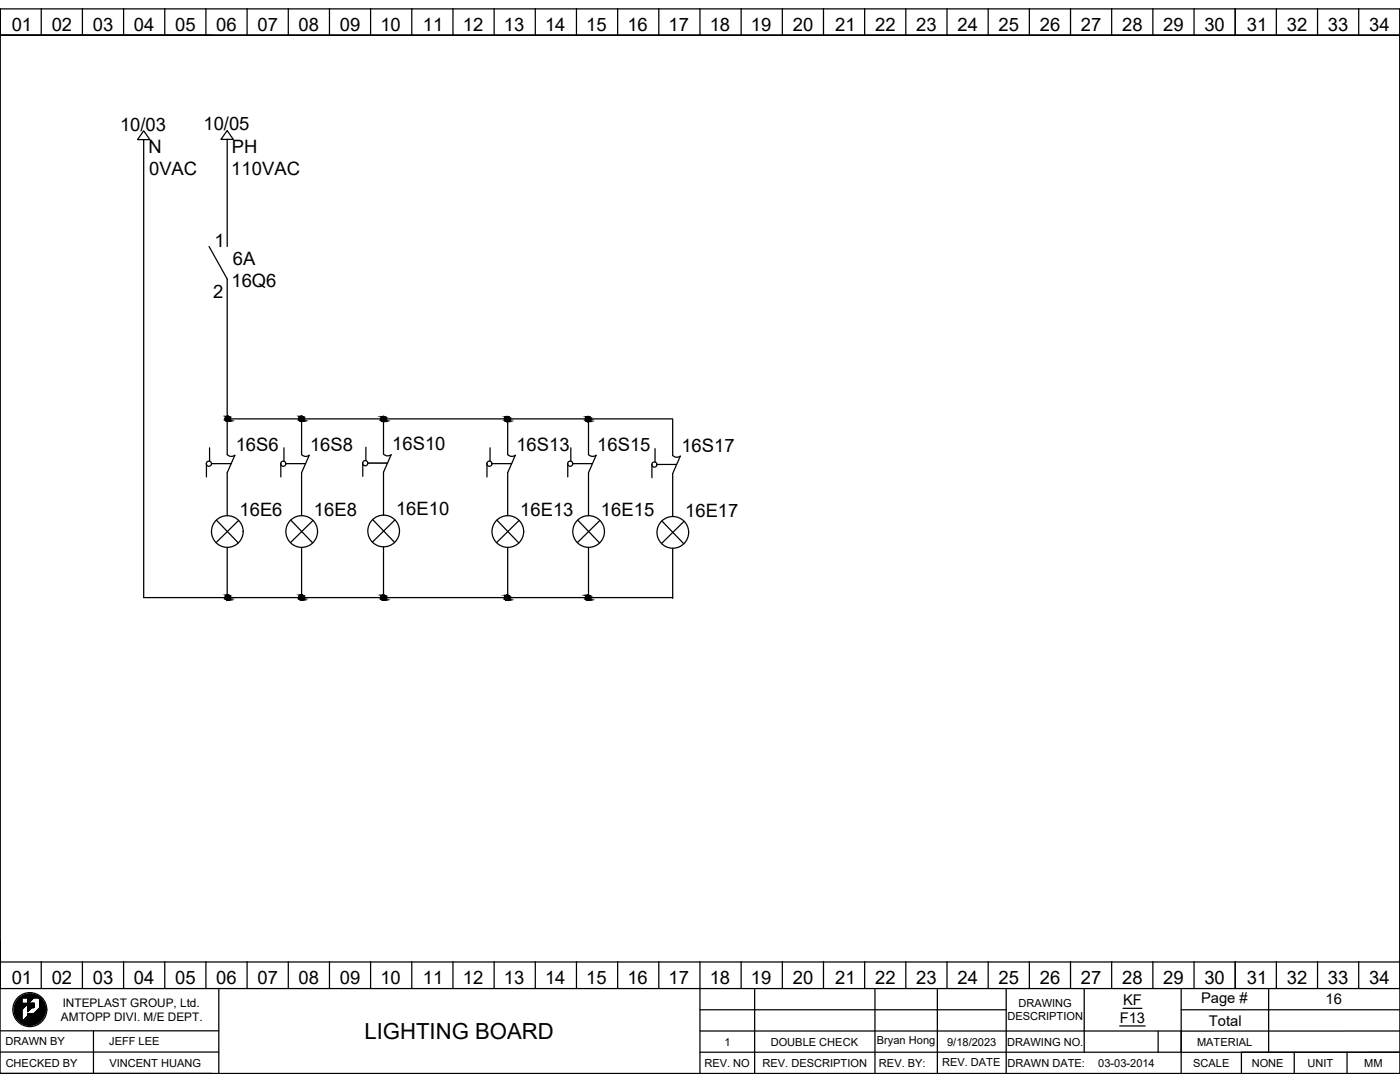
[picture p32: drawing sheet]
<svg xmlns="http://www.w3.org/2000/svg" width="279mm" height="216mm" viewBox="0 0 279 216" stroke-linecap="round" stroke-linejoin="round" font-family="sans-serif">
<defs><g id="words">
<text font-size="4.4" x="72.7" y="207.3">LIGHTING BOARD</text>
<g font-size="3.7">
<text x="2.3" y="6.2">01</text>
<text x="10.3" y="6.2">02</text>
<text x="18.5" y="6.2">03</text>
<text x="26.7" y="6.2">04</text>
<text x="34.9" y="6.2">05</text>
<text x="43.2" y="6.2">06</text>
<text x="51.4" y="6.2">07</text>
<text x="59.6" y="6.2">08</text>
<text x="67.8" y="6.2">09</text>
<text x="75.9" y="6.2">10</text>
<text x="84.4" y="6.2">11</text>
<text x="92.4" y="6.2">12</text>
<text x="100.6" y="6.2">13</text>
<text x="108.8" y="6.2">14</text>
<text x="117" y="6.2">15</text>
<text x="125.2" y="6.2">16</text>
<text x="133.4" y="6.2">17</text>
<text x="141.6" y="6.2">18</text>
<text x="149.9" y="6.2">19</text>
<text x="158.2" y="6.2">20</text>
<text x="166.7" y="6.2">21</text>
<text x="174.7" y="6.2">22</text>
<text x="182.9" y="6.2">23</text>
<text x="191.1" y="6.2">24</text>
<text x="199.3" y="6.2">25</text>
<text x="207.5" y="6.2">26</text>
<text x="215.7" y="6.2">27</text>
<text x="223.9" y="6.2">28</text>
<text x="232.2" y="6.2">29</text>
<text x="240.4" y="6.2">30</text>
<text x="248.8" y="6.2">31</text>
<text x="256.8" y="6.2">32</text>
<text x="265" y="6.2">33</text>
<text x="273.2" y="6.2">34</text>
<text x="24" y="26.1">10/03</text>
<text x="40.6" y="26">10/05</text>
<text x="29.6" y="30.5">N</text>
<text x="29.8" y="34.9">0VAC</text>
<text x="46.2" y="34.9">110VAC</text>
<text x="46.3" y="30.4">PH</text>
<text x="42.8" y="49.3">1</text>
<text x="46.5" y="52.8">6A</text>
<text x="42.5" y="59.5">2</text>
<text x="46.2" y="57.3">16Q6</text>
<text x="47" y="90">16S6</text>
<text x="61.9" y="90">16S8</text>
<text x="78.3" y="89.9">16S10</text>
<text x="103.1" y="90">16S13</text>
<text x="119.2" y="90">16S15</text>
<text x="136" y="90.1">16S17</text>
<text x="47.8" y="103">16E6</text>
<text x="62.6" y="103">16E8</text>
<text x="79" y="102.9">16E10</text>
<text x="103.8" y="103">16E13</text>
<text x="119.9" y="103">16E15</text>
<text x="136.7" y="103.1">16E17</text>
<text x="2.3" y="196.4">01</text>
<text x="10.3" y="196.4">02</text>
<text x="18.5" y="196.4">03</text>
<text x="26.7" y="196.4">04</text>
<text x="34.9" y="196.4">05</text>
<text x="43.2" y="196.4">06</text>
<text x="51.4" y="196.4">07</text>
<text x="59.6" y="196.4">08</text>
<text x="67.8" y="196.4">09</text>
<text x="75.9" y="196.4">10</text>
<text x="84.4" y="196.4">11</text>
<text x="92.4" y="196.4">12</text>
<text x="100.6" y="196.4">13</text>
<text x="108.8" y="196.4">14</text>
<text x="117" y="196.4">15</text>
<text x="125.2" y="196.4">16</text>
<text x="133.4" y="196.4">17</text>
<text x="141.6" y="196.4">18</text>
<text x="149.9" y="196.4">19</text>
<text x="158.2" y="196.4">20</text>
<text x="166.7" y="196.4">21</text>
<text x="174.7" y="196.4">22</text>
<text x="182.9" y="196.4">23</text>
<text x="191.1" y="196.4">24</text>
<text x="199.3" y="196.4">25</text>
<text x="207.5" y="196.4">26</text>
<text x="215.7" y="196.4">27</text>
<text x="223.9" y="196.4">28</text>
<text x="232.2" y="196.4">29</text>
<text x="240.4" y="196.4">30</text>
<text x="248.8" y="196.4">31</text>
<text x="256.8" y="196.4">32</text>
<text x="265" y="196.4">33</text>
<text x="273.2" y="196.4">34</text>
</g>
<g font-size="2.9">
<text x="224.1" y="200.6">KF</text>
<text x="239.7" y="200.1">Page #</text>
<text x="264.6" y="200.4">16</text>
<text x="223.5" y="204.1">F13</text>
<text x="241.3" y="204.7">Total</text>
</g>
<g font-size="2.4">
<text x="12.2" y="203.7">AMTOPP DIVI. M/E DEPT.</text>
<text x="12.5" y="200.9">INTEPLAST GROUP, Ltd.</text>
</g>
<g font-size="2.2">
<text x="201.1" y="203.6">DESCRIPTION</text>
<text x="203.2" y="201">DRAWING</text>
<text x="1.1" y="208.6">DRAWN BY</text>
<text x="21.8" y="208.6">JEFF LEE</text>
<text x="144.6" y="208.6">1</text>
<text x="153.8" y="208.6">DOUBLE CHECK</text>
<text x="175" y="208.4">Bryan Hong</text>
<text x="189" y="208.6">9/18/2023</text>
<text x="201" y="208.6">DRAWING NO.</text>
<text x="238.9" y="208.6">MATERIAL</text>
<text x="1.1" y="212.9">CHECKED BY</text>
<text x="21.8" y="212.8">VINCENT HUANG</text>
<text x="140.6" y="212.9">REV. NO</text>
<text x="152.2" y="212.9">REV. DESCRIPTION</text>
<text x="175.4" y="212.9">REV. BY:</text>
<text x="188" y="212.6">REV. DATE</text>
<text x="201.1" y="212.9">DRAWN DATE:</text>
<text x="219.2" y="212.9">03-03-2014</text>
<text x="238.1" y="212.9">SCALE</text>
<text x="249.8" y="212.9">NONE</text>
<text x="260.9" y="212.9">UNIT</text>
<text x="272.3" y="212.9">MM</text>
</g>
</g></defs>
<g fill="none" stroke="#000" stroke-width=".25">
<path d="M0 1.8h279.4v212.4h-279.4zM0 7v-5.2v5.2M0 7v185v-4.3M8.2 1.7v5.3M16.4 1.7v5.3M24.7 1.7v5.3M32.9 1.7v5.3M41.1 1.7v5.3M42.4 7h-42.4h279.4M49.3 1.7v5.3M57.5 1.7v5.3M65.7 1.7v5.3"/>
<path d="M74 1.7v5.3M82.2 1.7v5.3M90.4 1.7v5.3M98.6 1.7v5.3M106.8 1.7v5.3M115 1.7v5.3M123.3 1.7v5.3M131.5 1.7v5.3M139.7 1.7v5.3M147.9 1.7v5.3M156.1 1.7v5.3M164.3 1.7v5.3"/>
<path d="M172.6 1.7v5.3M180.8 1.7v5.3M189 1.7v5.3M197.2 1.7v5.3M205.4 1.7v5.3M213.6 1.7v5.3M221.9 1.7v5.3M230.1 1.7v5.3M238.3 1.7v5.3M246.5 1.7v5.3M254.7 1.7v5.3M262.9 1.7v5.3"/>
<path d="M271.2 1.7v5.3M279.4 1.8v195.5h-279.4v-5.3h279.4M28.7 26.1l1.2 1.8h-2.5zM28.7 27.9v91.3h105.5M45.3 26.1l1.3 1.7h-2.5zM45.3 27.8v21.4M41.7 49.2l3.6 6.5v35a1.13 1.13 0 0 0 1.6 .1l-1.6 3.5v8.6M41.2 92.5v2.7M41.8 89.4v2.6M42.2 92.5h.1M42.4 92.5h.1M42.5 92.5h.1"/>
<path d="M42.7 92.5h.1M42.9 92.5h.1M43 92.5h.1M43.2 92.5h.1M43.3 92.5h.1M43.5 92.5h.1M43.6 92.5h.2M43.8 92.5h.1M44 92.5h.1M44.1 92.5h.1M44.3 92.5h.2M44.6 92.5h.1"/>
<path d="M44.8 92.5h.1M44.9 92.5h.1M45.1 92.5h.1M45.2 92.5h.1M45.4 92.5h.1M45.5 83.6h88.7M45.5 92.5h.2M45.7 92.5h.1M45.9 92.5h.1M46 92.5h.1M56 92.5v2.7M56.7 89.4v2.6"/>
<path d="M57.1 92.5h.1M57.2 92.5h.1M57.4 92.5h.1M57.5 92.5h.1M57.7 92.5h.1M57.9 92.5h.1M58 92.5h.1M58.2 92.5h.1M58.3 92.5h.1M58.5 92.5h.1M58.6 92.5h.2M58.8 92.5h.1"/>
<path d="M59 92.5h.1M59.1 92.5h.1M59.3 92.5h.1M59.4 92.5h.1M59.6 92.5h.1M59.8 92.5h.1M59.9 92.5h.1M60.1 92.5h.1M60.2 83.6v7.1a1.13 1.13 0 0 0 1.5 .1l-1.5 3.5v8.6M60.2 92.5h.1M60.4 92.5h.1M60.5 92.5h.1"/>
<path d="M60.7 92.5h.1M60.9 92.5h.1M72.4 92.4v2.7M73 89.2v2.7M73.4 92.4h.1M73.6 92.4h.1M73.7 92.4h.1M73.9 92.4h.1M74.1 92.4h.1M74.2 92.4h.1M74.4 92.4h.1M74.5 92.4h.1"/>
<path d="M74.7 92.4h.1M74.8 92.4h.1M75 92.4h.1M75.2 92.4h.1M75.3 92.4h.1M75.5 92.4h.1M75.6 92.4h.1M75.8 92.4h.1M76 92.4h.1M76.1 92.4h.1M76.3 92.4h.1M76.4 92.4h.1"/>
<path d="M76.5 83.4v7.2a1.13 1.13 0 0 0 1.6 .1l-1.6 3.5v8.6M76.6 92.4h.1M76.7 92.4h.1M76.9 92.4h.1M77.1 92.4h.1M77.2 92.4h.1M97.2 92.5v2.7M97.8 89.4v2.6M98.2 92.5h.1M98.4 92.5h.1M98.5 92.5h.1M98.7 92.5h.1"/>
<path d="M98.8 92.5h.1M99 92.5h.1M99.1 92.5h.2M99.3 92.5h.1M99.5 92.5h.1M99.6 92.5h.1M99.8 92.5h.1M99.9 92.5h.1M100.1 92.5h.1M100.3 92.5h.1M100.4 92.5h.1M100.6 92.5h.1"/>
<path d="M100.7 92.5h.1M100.9 92.5h.1M101 92.5h.2M101.2 92.5h.1M101.3 83.6v7.1a1.13 1.13 0 0 0 1.5 .1l-1.5 3.5v8.6M101.4 92.5h.1M101.5 92.5h.1M101.7 92.5h.1M101.8 92.5h.1M102 92.5h.1M113.3 92.5v2.7M113.9 89.4v2.6"/>
<path d="M114.3 92.5h.1M114.5 92.5h.1M114.6 92.5h.1M114.8 92.5h.1M115 92.5h.1M115.1 92.5h.1M115.3 92.5h.1M115.4 92.5h.1M115.6 92.5h.1M115.7 92.5h.2M115.9 92.5h.1M116.1 92.5h.1"/>
<path d="M116.2 92.5h.1M116.4 92.5h.1M116.5 92.5h.1M116.7 92.5h.1M116.9 92.5h.1M117 92.5h.1M117.2 92.5h.1M117.3 92.5h.1M117.4 83.6v7.1a1.13 1.13 0 0 0 1.6 .1l-1.6 3.5v8.6M117.5 92.5h.3M117.8 92.5h.1M118 92.5h.1"/>
<path d="M118.1 92.5h.1M130.1 92.6v2.7M130.7 89.5v2.7M131.1 92.7h.1M131.3 92.7h.1M131.4 92.7h.2M131.6 92.7h.1M131.8 92.7h.1M131.9 92.7h.1M132.1 92.7h.1M132.2 92.7h.1M132.4 92.7h.1"/>
<path d="M132.6 92.7h.1M132.7 92.7h.1M132.9 92.7h.1M133 92.7h.1M133.2 92.7h.1M133.3 92.7h.1M133.5 92.7h.1M133.7 92.7h.1M133.8 92.7h.1M134 92.7h.1M134.1 92.7h.1M134.2 83.7v7.2a1.13 1.13 0 0 0 1.6 .1l-1.6 3.5v8.6"/>
<path d="M134.3 92.7h.1M134.5 92.7h.1M134.6 92.7h.1M134.8 92.7h.1M134.9 92.7h.1M43.2 103.8l4.4 4.5M45.3 109.2v10M47.6 103.8l-4.5 4.5M58 103.8l4.4 4.5M60.2 109.2v10M62.5 103.8l-4.5 4.5M74.4 103.7l4.4 4.5"/>
<path d="M76.5 109.1v10M78.8 103.7l-4.5 4.5M99.2 103.8l4.3 4.5M101.3 109.2v10M103.6 103.8l-4.5 4.5M115.3 103.8l4.4 4.5M117.4 109.2v10M119.7 103.8l-4.5 4.5M132.1 103.9l4.4 4.6M134.2 109.4v10M136.5 104l-4.5 4.4M4 199.1l-.4 .4"/>
<path d="M4.2 198.9l-.8 .8M4.3 198.9h1.2v1.3h-1.2zM4.4 199.2l-1.4 1.4M4.4 199.2l-1.5 1.5M4.4 199.3l-1.5 1.5M4.4 199.4l-1.5 1.6M4.4 199.5l-1.5 1.6M4.4 199.6l-1.5 1.5M4.4 199.7l-1.6 1.5M4.4 199.7l-1.6 1.6M4.4 199.8l-1.6 1.6M4.4 199.9l-1.6 1.5"/>
<path d="M4.4 199.9l-1.6 1.6M4.4 198.7l-1.2 1.2M4.6 198.7l-1.4 1.4M4.7 198.6l-1.6 1.6M4.8 198.6l-1.7 1.7M4.9 198.5l-1.9 1.9M5 198.5l-2 2M5.1 198.5l-.6 .6M5.2 198.4l-.7 .7M5.3 198.4l-.7 .7M5.4 198.4l-.7 .7M5.5 198.4l-.8 .7"/>
<path d="M5.6 198.4l-.8 .7M5.6 198.4l-.7 .7M5.7 198.4l-.8 .7M5.8 198.3l-.8 .8M5.8 198.3l-.7 .8M5.9 198.3l-.8 .8M6 198.3l-.8 .8M6.1 198.3l-.8 .8M6.2 198.4l-.8 .7M6.2 198.4l-.7 .7M6.3 198.4l-.7 .7M6.4 198.4l-.8 .8"/>
<path d="M6.5 198.4l-.9 .9M6.6 198.4l-1 1M6.6 198.4l-1 1.1M6.7 198.4l-1.1 1.1M6.7 198.4l-1.1 1.2M6.8 198.5l-1.2 1.2M6.8 198.9h.8l.4 .2 .1 1.9-1.3 1.3h-1.3v.4l-1.2 1.3v-2.5zM6.9 198.5l-1.3 1.3M6.9 198.5l-1.3 1.4M7 198.5l-1.4 1.4M7 198.5l-1.4 1.5M7.1 198.6l-1.5 1.5"/>
<path d="M7.2 198.6l-1.7 1.7M7.2 198.6l-4.1 4.1M7.3 198.6l-.5 .5M7.3 198.7l-.4 .4M7.4 198.7l-.5 .4M7.4 198.7l-.4 .4M7.5 198.7l-.4 .4M7.5 198.8l-.4 .3M7.5 198.8l-.3 .3M7.6 198.8l-.3 .3M7.7 198.9l-.3 .2M7.7 198.9l-.2 .2"/>
<path d="M7.8 198.9l-.3 .2M7.8 198.9l-.2 .2M7.8 199l-.1 .2M7.9 199.4l.2-.2-.2 .2M7.9 199l-.2 .2M7.9 199.1l-.1 .1M8 199.1l-.2 .2M8.1 199.2l-.2 .3M8.2 199.3l-.3 .2M8.2 199.3l-.3 .3M8.2 199.3l-.3 .4M8.2 191.9v5.3"/>
<path d="M8.3 199.4l-.4 .3M8.3 199.4l-.4 .4M8.3 199.4l-.4 .5M8.4 199.5l-.5 .4M8.4 199.5l-.5 .5M8.4 199.6l-.5 .5M8.5 199.6l-.6 .5M8.5 199.6l-.6 .6M8.5 199.7l-.6 .6M8.5 199.7l-.6 .7M8.6 199.8l-.7 .6M8.6 199.8l-.7 .7"/>
<path d="M8.6 199.8l-.7 .8M8.6 199.9l-.7 .7M8.7 199.9l-.8 .8M8.7 200l-.8 .8M16.4 191.9v5.3M24.7 191.9v5.3M32.9 191.9v5.3M41.1 191.9v5.3M43.7 197.2v17M49.3 191.9v5.3M57.5 191.9v5.3M65.7 191.9v5.3"/>
<path d="M74 191.9v5.3M82.2 191.9v5.3M90.4 191.9v5.3M98.6 191.9v5.3M106.8 191.9v5.3M115 191.9v5.3M123.3 191.9v5.3M131.5 191.9v5.3M139.7 191.9v22.3M147.9 191.9v5.3M150.6 197.3v16.9M156.1 191.9v5.3"/>
<path d="M164.3 191.9v5.3M172.6 191.9v5.3M174.6 197.3v16.9M180.8 191.9v5.3M187.1 197.3v16.9M189 191.9v5.3M197.2 191.9v5.3M200.8 197.3v16.9M205.4 191.9v5.3M213.6 191.9v5.3M216.4 197.3v8.4h19.3M221.9 191.9v5.3"/>
<path d="M230.1 191.9v5.3M235.7 197.3v16.9M238.3 191.9v5.3M246.5 191.9v5.3M253.2 197.3v12.7M254.7 191.9v5.3M262.9 191.9v5.3M271.2 191.9v5.3M0 209.9h43.7M0 205.7h43.7M0 214.2h42.4M4.4 203l-.6 .7"/>
<path d="M4.4 201.5l-1.3 1.3M4.4 201.6l-1.2 1.2M4.4 201.7l-1.2 1.2M4.4 201.8l-1.2 1.2M4.4 202.3l-1 1M4.4 202.3l-1 1 1-.9M4.4 202.5l-.9 .9M4.4 202.6l-.8 .9M4.4 202.7l-.8 .8M4.4 202.8l-.8 .7M4.4 202.8l-.7 .8M4.4 202.9l-.7 .7"/>
<path d="M4.4 203l-.7 .6M4.4 203.1l-.6 .6M4.4 203.2l-.6 .5 .6-.5M4.4 203.4l-.5 .4M4.4 203.4l-.4 .5M4.4 200l-1.6 1.6M4.4 200.1l-1.6 1.5M4.4 200.1l-1.6 1.6M4.4 200.2l-1.5 1.6M4.4 200.3l-1.5 1.5M4.4 201.9l-1.2 1.1M4.4 201.9l-1.1 1.2"/>
<path d="M4.4 202l-1.1 1.1M4.4 202.1l-1.1 1M4.4 202.1l-1 1.1M4.4 202.2l-1 1M4.4 202.6l-.9 .8M4.4 203.3l-.5 .5M4.4 203.5l-.4 .4M4.4 203.6l-.3 .3M4.4 203.7l-.3 .3M4.4 203.8l-.2 .2M4.5 200.3l-1.6 1.6M4.6 200.3l-1.7 1.7"/>
<path d="M4.7 200.3l-1.8 1.8M4.8 200.3l-1.9 1.9M4.9 200.3l-2 1.9M4.9 200.3l-2 2M5 200.3l-2 2M5.1 200.3l-2.1 2.1M5.2 200.3l-2.2 2.2M5.3 200.3l-2.3 2.2M5.3 200.3l-2.3 2.3M5.4 200.3l-2.3 2.3M5.5 200.3l-2.4 2.4M5.6 202.2v.1"/>
<path d="M5.6 200.3h.1M5.7 200.2l-.2 .1M5.7 202.2l-.1 .1M5.7 202.2l-.1 .2M5.7 200.2l-.2 .2M5.8 202.2l-.2 .3M5.8 200.2l-.3 .3M5.9 202.2l-.3 .4M5.9 200.2l-.4 .4M6 200.2l-.5 .4M6 202.2l-1.8 1.8M6 200.2l-.5 .5"/>
<path d="M6.1 202.2l-1.8 1.9M6.1 200.3l-.5 .5M6.1 200.2l-.6 .6 .5-.5M6.2 202.2l-1.9 1.9M6.2 200.2l-.7 .7M6.3 200.2l-.8 .7M6.3 202.2l-1.9 1.9M6.3 200.2l-.8 .8M6.4 202.2l-2 2M6.4 200.2l-.9 .9M6.4 202.2l-1.9 2 2-2M6.5 200.2l-1 1"/>
<path d="M6.6 200.2l-1.1 1M6.6 202.2l-2 2M6.6 202.2l-2 2.1M6.6 200.2l-1.1 1.1M6.7 202.2l-2 2.1M6.7 200.2l-1.2 1.2 1.2-1.1M6.7 201l-.1 .1M6.8 200.2l-1.3 1.3M6.8 200.2h-1.3v1.7l1.2-1.2M6.8 200.6l-.4 .4h.4M6.8 200.2v.8M6.8 200.3l-1.3 1.2"/>
<path d="M6.8 200.3l-1.3 1.3M6.8 200.4l-1.3 1.3M6.8 200.5l-1.3 1.3M6.8 200.6l-1.3 1.2M6.8 200.7l-.4 .4M6.8 200.8l-.3 .3M6.8 200.9l-.2 .2M6.8 200.9l-.1 .2M6.8 201h.1M8.5 203.3l-.7 .7M8.6 203.1l-1 1M8.7 202.9l-1.3 1.3"/>
<path d="M8.7 200.1l-.8 .8M8.8 200.1l-.9 .9M8.8 202.8l-1.5 1.5M8.8 200.2l-.9 .8M8.8 200.2l-4.1 4.1M8.8 200.3l-4.1 4M8.8 202.7l-1.6 1.6M8.8 200.3l-4 4.1M8.9 200.4l-4.1 4M8.9 202.5l-1.9 1.9M8.9 200.4l-4 4M8.9 200.5l-4 3.9"/>
<path d="M8.9 202.4l-2 2M8.9 200.5l-3.9 3.9M8.9 200.6l-3.8 3.8M8.9 202.3l-2.1 2.1M9 200.6l-3.9 3.9M9 202.2l-2.3 2.3M9 200.7l-3.8 3.8M9 200.8l-3.7 3.7M9 202.1l-2.4 2.4M9 200.9l-3.6 3.6M9 202l-2.5 2.5M9 201l-3.6 3.5"/>
<path d="M9 201l-3.5 3.5M9 201.9l-2.6 2.6M9 201.1l-3.4 3.4M9 201.8l-2.7 2.8M9.1 201.1l-3.5 3.5M9.1 201.7l-2.9 2.9M9.1 201.2l-3.4 3.4M9.1 201.3l-3.3 3.3M9.1 201.6l-3 3M9.1 201.4l-3.2 3.2M9.1 201.5l-3.1 3.1M18.7 205.7v8.5"/>
<path d="M139.7 210h96M139.7 201.5h61.1M139.7 205.7h76.7v4.3M223.5 204.7h5M224.1 201.2h3.8M231.1 205.7v4.3M235.7 201.5h43.7M258.3 210h-10.5v4.2M268.8 210h-10.5v4.2M279.4 205.7h-43.7v4.3h43.7h-10.6v4.2"/>
<circle cx="41.7" cy="92.5" r=".52"/>
<circle cx="45.5" cy="83.6" r=".53"/>
<circle cx="56.5" cy="92.5" r=".52"/>
<circle cx="60.2" cy="83.6" r=".53"/>
<circle cx="72.9" cy="92.4" r=".52"/>
<circle cx="76.5" cy="83.6" r=".53"/>
<circle cx="97.7" cy="92.5" r=".52"/>
<circle cx="101.2" cy="83.6" r=".53"/>
<circle cx="113.8" cy="92.5" r=".52"/>
<circle cx="117.4" cy="83.6" r=".53"/>
<circle cx="130.6" cy="92.7" r=".52"/>
<circle cx="45.4" cy="106.1" r="3.2"/>
<circle cx="45.5" cy="119.2" r=".53"/>
<circle cx="60.2" cy="119.2" r=".53"/>
<circle cx="60.2" cy="106.1" r="3.2"/>
<circle cx="76.5" cy="119.3" r=".53"/>
<circle cx="76.6" cy="106" r="3.2"/>
<circle cx="101.2" cy="119.3" r=".53"/>
<circle cx="101.3" cy="106.1" r="3.2"/>
<circle cx="117.4" cy="119.3" r=".53"/>
<circle cx="117.5" cy="106.1" r="3.2"/>
<circle cx="134.3" cy="106.2" r="3.2"/>
<circle cx="6" cy="201.5" r="3.4"/>
</g>
<g fill="#000" stroke="#000" stroke-width=".2">
<path d="M45.3 84.1h.2zM45.3 83.1h.2zM45.5 84.1h.2zM60 84.1h.2zM60 83.1h.2zM60.2 84.1h.2zM76.4 84.1h.1zM76.4 83.1h.1zM76.5 84.1h.2zM101 84.1h.2zM101 83.1h.2zM101.2 84.1h.2z"/>
<path d="M117.2 84.1h.2zM117.2 83.1h.2zM117.4 84.1h.2zM45.3 119.7l.2 .1zM45.3 118.7h.2zM45.5 119.7h.2zM60 119.7l.2 .1zM60 118.7h.2zM60.2 119.7h.2zM76.4 119.8h.1zM76.4 118.8h.1zM76.5 119.8h.2z"/>
<path d="M101 119.8h.2zM101 118.8h.2zM101.2 119.8h.2zM117.2 119.8h.2zM117.2 118.8h.2zM117.4 119.8h.2z"/>
<path d="M45.3 83.1h.2zM45.2 83.1h.3z"/>
<path d="M45.2 83.1l.3 .1zM45.1 83.2h.4z"/>
<path d="M45.1 83.2h.4zM45.1 83.2h.4z"/>
<path d="M45.1 83.2l.4 .1zM45.1 83.2l.4 .1z"/>
<path d="M45 83.3l.5 .1zM45 83.3l.5 .1z"/>
<path d="M45 83.4l.5 .1zM45 83.4l.5 .1z"/>
<path d="M44.9 83.5l.6 .1zM44.9 83.5l.6 .1z"/>
<path d="M44.9 83.6l.6 .1zM44.9 83.6l.6 .1z"/>
<path d="M44.9 83.7l.6 .1zM44.9 83.7l.6 .1z"/>
<path d="M45 83.8h.5zM45 83.8h.5z"/>
<path d="M45 83.8l.5 .1zM45 83.8l.5 .1z"/>
<path d="M45.1 83.9l.4 .1zM45.1 83.9l.4 .1z"/>
<path d="M45.1 84h.4zM45.1 84h.4z"/>
<path d="M45.2 84l.3 .1zM45.2 84l.3 .1z"/>
<path d="M45.5 84.1h.1zM45.5 84.1h.1z"/>
<path d="M45.5 83.1h.1zM45.5 83.1h.1z"/>
<path d="M45.5 83.1h.2zM45.5 83.1h.2z"/>
<path d="M45.5 83.1l.3 .1zM45.5 83.1l.3 .1z"/>
<path d="M45.5 84h.3zM45.5 84l.2 .1z"/>
<path d="M45.5 83.2h.4zM45.5 83.2h.4z"/>
<path d="M45.5 84h.3zM45.5 84h.3z"/>
<path d="M45.5 83.2l.4 .1zM45.5 83.2l.4 .1z"/>
<path d="M45.5 83.9h.4zM45.5 83.9l.3 .1z"/>
<path d="M45.5 83.3l.5 .1zM45.5 83.3l.5 .1z"/>
<path d="M45.5 83.8h.5zM45.5 83.8l.4 .1z"/>
<path d="M45.5 83.4l.5 .1zM45.5 83.4l.5 .1z"/>
<path d="M45.5 83.5l.5 .1zM45.5 83.5l.5 .1z"/>
<path d="M45.5 83.7l.5 .1v-.1zM45.5 83.7l.5 .1z"/>
<path d="M45.5 83.6l.5 .1zM45.5 83.6l.5 .1z"/>
<path d="M60 83.1h.2zM59.9 83.1h.3z"/>
<path d="M59.9 83.1l.3 .1zM59.8 83.2h.4z"/>
<path d="M59.8 83.2h.4zM59.8 83.2h.4z"/>
<path d="M59.8 83.2l.4 .1zM59.8 83.2l.4 .1z"/>
<path d="M59.7 83.3l.5 .1zM59.7 83.3l.5 .1z"/>
<path d="M59.7 83.4l.5 .1zM59.7 83.4l.5 .1z"/>
<path d="M59.7 83.5l.5 .1zM59.7 83.5l.5 .1z"/>
<path d="M59.6 83.6l.6 .1zM59.6 83.6l.6 .1z"/>
<path d="M59.7 83.7l.5 .1zM59.7 83.7l.5 .1z"/>
<path d="M59.7 83.8h.5zM59.7 83.8h.5z"/>
<path d="M59.7 83.8l.5 .1zM59.7 83.8l.5 .1z"/>
<path d="M59.8 83.9l.4 .1zM59.8 83.9l.4 .1z"/>
<path d="M59.8 84h.4zM59.8 84h.4z"/>
<path d="M59.9 84l.3 .1zM59.9 84l.3 .1z"/>
<path d="M60.2 84.1h.1zM60.2 84.1h.1z"/>
<path d="M60.2 83.1h.2zM60.2 83.1h.2z"/>
<path d="M60.2 83.1h.2zM60.2 83.1h.2z"/>
<path d="M60.2 83.1l.3 .1zM60.2 83.1l.3 .1z"/>
<path d="M60.2 84h.3zM60.2 84l.2 .1z"/>
<path d="M60.2 83.2h.4zM60.2 83.2h.4z"/>
<path d="M60.2 84h.3zM60.2 84h.3z"/>
<path d="M60.2 83.2l.4 .1zM60.2 83.2l.4 .1z"/>
<path d="M60.2 83.9h.4zM60.2 83.9l.3 .1z"/>
<path d="M60.2 83.3l.5 .1zM60.2 83.3l.5 .1z"/>
<path d="M60.2 83.8h.5zM60.2 83.8l.4 .1z"/>
<path d="M60.2 83.4l.5 .1zM60.2 83.4l.5 .1z"/>
<path d="M60.2 83.7l.5 .1v-.1zM60.2 83.7l.5 .1z"/>
<path d="M60.2 83.5l.5 .1zM60.2 83.5l.5 .1z"/>
<path d="M60.2 83.6l.5 .1v-.1zM60.2 83.6l.5 .1z"/>
<path d="M76.4 83.1l.1 .1zM76.3 83.2h.2z"/>
<path d="M76.3 83.2h.2zM76.2 83.2h.3z"/>
<path d="M76.2 83.2l.3 .1zM76.2 83.2l.3 .1z"/>
<path d="M76.1 83.3l.4 .1zM76.1 83.3l.4 .1z"/>
<path d="M76.1 83.4h.4zM76.1 83.4h.4z"/>
<path d="M76 83.4l.5 .1zM76 83.4l.5 .1z"/>
<path d="M76 83.5l.5 .1zM76 83.5l.5 .1z"/>
<path d="M76 83.6l.5 .1zM76 83.6l.5 .1z"/>
<path d="M76 83.7l.5 .1zM76 83.7l.5 .1z"/>
<path d="M76 83.8l.5 .1zM76 83.8l.5 .1z"/>
<path d="M76.1 83.9l.4 .1zM76.1 83.9l.4 .1z"/>
<path d="M76.1 84h.4zM76.1 84h.4z"/>
<path d="M76.2 84l.3 .1zM76.2 84l.3 .1z"/>
<path d="M76.3 84.1h.2zM76.3 84.1h.2z"/>
<path d="M76.5 84.1h.1zM76.5 84.1h.1z"/>
<path d="M76.5 83.1h.2zM76.5 83.1h.2z"/>
<path d="M76.5 83.1l.3 .1zM76.5 83.1l.3 .1z"/>
<path d="M76.5 83.2h.4zM76.5 83.2h.4z"/>
<path d="M76.5 84.1h.3zM76.5 84.1h.2z"/>
<path d="M76.5 83.2l.4 .1zM76.5 83.2l.4 .1z"/>
<path d="M76.5 84h.4zM76.5 84l.3 .1z"/>
<path d="M76.5 83.3l.5 .1zM76.5 83.3l.5 .1z"/>
<path d="M76.5 83.9h.5zM76.5 83.9l.4 .1z"/>
<path d="M76.5 83.4h.5zM76.5 83.4h.5z"/>
<path d="M76.5 83.8h.5zM76.5 83.8l.5 .1z"/>
<path d="M76.5 83.4l.6 .1zM76.5 83.4l.6 .1z"/>
<path d="M76.5 83.5l.6 .1zM76.5 83.5l.6 .1z"/>
<path d="M76.5 83.7l.5 .1 .1-.1zM76.5 83.7l.5 .1z"/>
<path d="M76.5 83.6l.6 .1v-.1zM76.5 83.6l.6 .1z"/>
<path d="M101 83.1l.2 .1zM101 83.2h.2z"/>
<path d="M101 83.2h.2zM100.9 83.2h.3z"/>
<path d="M100.9 83.2l.3 .1zM100.8 83.3h.4z"/>
<path d="M100.8 83.3l.4 .1zM100.8 83.3l.4 .1z"/>
<path d="M100.8 83.4h.4zM100.8 83.4h.4z"/>
<path d="M100.7 83.4l.5 .1zM100.7 83.4l.5 .1z"/>
<path d="M100.7 83.5l.5 .1zM100.7 83.5l.5 .1z"/>
<path d="M100.7 83.6l.5 .1zM100.7 83.6l.5 .1z"/>
<path d="M100.7 83.7l.5 .1zM100.7 83.7l.5 .1z"/>
<path d="M100.7 83.8l.5 .1zM100.7 83.8l.5 .1z"/>
<path d="M100.8 83.9l.4 .1zM100.8 83.9l.4 .1z"/>
<path d="M100.8 84h.4zM100.8 84h.4z"/>
<path d="M100.9 84l.3 .1zM100.9 84l.3 .1z"/>
<path d="M101 84.1h.2zM101 84.1h.2z"/>
<path d="M101.2 84.1h.1zM101.2 84.1h.1z"/>
<path d="M101.2 83.1h.2zM101.2 83.1h.2z"/>
<path d="M101.2 83.1l.3 .1zM101.2 83.1l.3 .1z"/>
<path d="M101.2 83.2h.4zM101.2 83.2h.4z"/>
<path d="M101.2 84.1h.3zM101.2 84.1h.2z"/>
<path d="M101.2 83.2l.4 .1zM101.2 83.2l.4 .1z"/>
<path d="M101.2 84h.4zM101.2 84l.3 .1z"/>
<path d="M101.2 83.3l.5 .1zM101.2 83.3l.5 .1z"/>
<path d="M101.2 83.9h.5zM101.2 83.9l.4 .1z"/>
<path d="M101.2 83.4h.5zM101.2 83.4h.5z"/>
<path d="M101.2 83.8h.5zM101.2 83.8l.5 .1z"/>
<path d="M101.2 83.4l.5 .1zM101.2 83.4l.5 .1z"/>
<path d="M101.2 83.5l.6 .1zM101.2 83.5l.6 .1z"/>
<path d="M101.2 83.7h.5zM101.2 83.7l.5 .1z"/>
<path d="M101.2 83.6l.5 .1 .1-.1zM101.2 83.6l.5 .1h-.5z"/>
<path d="M117.2 83.1l.2 .1zM117.1 83.2h.3z"/>
<path d="M117.1 83.2h.3zM117 83.2h.4z"/>
<path d="M117 83.2l.4 .1zM117 83.2l.4 .1z"/>
<path d="M117 83.3l.4 .1zM117 83.3l.4 .1z"/>
<path d="M116.9 83.4h.5zM116.9 83.4h.5z"/>
<path d="M116.9 83.4l.5 .1zM116.9 83.4l.5 .1z"/>
<path d="M116.8 83.5l.6 .1zM116.8 83.5l.6 .1z"/>
<path d="M116.8 83.6l.6 .1zM116.8 83.6l.6 .1z"/>
<path d="M116.8 83.7l.6 .1zM116.8 83.7l.6 .1z"/>
<path d="M116.9 83.8l.5 .1zM116.9 83.8l.5 .1z"/>
<path d="M116.9 83.9l.5 .1zM116.9 83.9l.5 .1z"/>
<path d="M117 84h.4zM117 84h.4z"/>
<path d="M117 84l.4 .1zM117 84l.4 .1z"/>
<path d="M117.1 84.1h.3zM117.1 84.1h.3z"/>
<path d="M117.4 84.1h.1zM117.4 84.1h.1z"/>
<path d="M117.4 83.1h.1zM117.4 83.1h.1z"/>
<path d="M117.4 83.1l.2 .1zM117.4 83.1l.2 .1z"/>
<path d="M117.4 83.2h.3zM117.4 83.2h.3z"/>
<path d="M117.4 84.1h.2zM117.4 84.1h.2z"/>
<path d="M117.4 83.2l.4 .1zM117.4 83.2l.4 .1z"/>
<path d="M117.4 84h.3zM117.4 84l.2 .1z"/>
<path d="M117.4 83.3l.4 .1zM117.4 83.3l.4 .1z"/>
<path d="M117.4 83.9h.4zM117.4 83.9l.3 .1z"/>
<path d="M117.4 83.4h.5zM117.4 83.4h.5z"/>
<path d="M117.4 83.8h.4zM117.4 83.8l.4 .1z"/>
<path d="M117.4 83.4l.5 .1zM117.4 83.4l.5 .1z"/>
<path d="M117.4 83.5l.5 .1zM117.4 83.5l.5 .1z"/>
<path d="M117.4 83.7h.5zM117.4 83.7l.4 .1z"/>
<path d="M117.4 83.6l.5 .1v-.1zM117.4 83.6l.5 .1h-.5z"/>
<path d="M45.3 118.7l.2 .1zM45.2 118.8h.3z"/>
<path d="M45.2 118.8h.3zM45.1 118.8h.4z"/>
<path d="M45.1 118.8l.4 .1zM45.1 118.8l.4 .1z"/>
<path d="M45.1 118.9l.4 .1zM45.1 118.9l.4 .1z"/>
<path d="M45 119l.5 .1zM45 119l.5 .1z"/>
<path d="M45 119.1h.5zM45 119.1h.5z"/>
<path d="M44.9 119.1l.6 .1zM44.9 119.1l.6 .1z"/>
<path d="M44.9 119.2l.6 .1zM44.9 119.2l.6 .1z"/>
<path d="M44.9 119.3l.6 .1zM44.9 119.3l.6 .1z"/>
<path d="M45 119.4l.5 .1zM45 119.4l.5 .1z"/>
<path d="M45 119.5l.5 .1zM45 119.5l.5 .1z"/>
<path d="M45.1 119.6h.4zM45.1 119.6h.4z"/>
<path d="M45.1 119.6l.4 .1zM45.1 119.6l.4 .1z"/>
<path d="M45.2 119.7h.3zM45.2 119.7h.3z"/>
<path d="M45.5 119.7l.1 .1zM45.5 119.8h.1z"/>
<path d="M45.5 118.7h.1zM45.5 118.7h.1z"/>
<path d="M45.5 118.7l.2 .1zM45.5 118.7l.2 .1z"/>
<path d="M45.5 118.8h.3zM45.5 118.8h.3z"/>
<path d="M45.5 119.7h.3zM45.5 119.7h.2z"/>
<path d="M45.5 118.8l.4 .1zM45.5 118.8l.4 .1z"/>
<path d="M45.5 119.6h.3zM45.5 119.6l.3 .1z"/>
<path d="M45.5 118.9l.4 .1zM45.5 118.9l.4 .1z"/>
<path d="M45.5 119.5h.4zM45.5 119.5l.3 .1z"/>
<path d="M45.5 119l.5 .1zM45.5 119l.5 .1z"/>
<path d="M45.5 119.4h.5zM45.5 119.4l.4 .1z"/>
<path d="M45.5 119.1h.5zM45.5 119.1h.5z"/>
<path d="M45.5 119.1l.5 .1zM45.5 119.1l.5 .1z"/>
<path d="M45.5 119.3h.5zM45.5 119.3l.5 .1z"/>
<path d="M45.5 119.2l.5 .1v-.1zM45.5 119.2l.5 .1h-.5z"/>
<path d="M60 118.7l.2 .1zM59.9 118.8h.3z"/>
<path d="M59.9 118.8h.3zM59.8 118.8h.4z"/>
<path d="M59.8 118.8l.4 .1zM59.8 118.8l.4 .1z"/>
<path d="M59.8 118.9l.4 .1zM59.8 118.9l.4 .1z"/>
<path d="M59.7 119l.5 .1zM59.7 119l.5 .1z"/>
<path d="M59.7 119.1h.5zM59.7 119.1h.5z"/>
<path d="M59.7 119.1l.5 .1zM59.7 119.1l.5 .1z"/>
<path d="M59.6 119.2l.6 .1zM59.6 119.2l.6 .1z"/>
<path d="M59.7 119.3l.5 .1zM59.7 119.3l.5 .1z"/>
<path d="M59.7 119.4l.5 .1zM59.7 119.4l.5 .1z"/>
<path d="M59.7 119.5l.5 .1zM59.7 119.5l.5 .1z"/>
<path d="M59.8 119.6h.4zM59.8 119.6h.4z"/>
<path d="M59.8 119.6l.4 .1zM59.8 119.6l.4 .1z"/>
<path d="M59.9 119.7h.3zM59.9 119.7h.3z"/>
<path d="M60.2 119.7l.1 .1zM60.2 119.8h.1z"/>
<path d="M60.2 118.7h.2zM60.2 118.7h.2z"/>
<path d="M60.2 118.7l.2 .1zM60.2 118.7l.2 .1z"/>
<path d="M60.2 118.8h.3zM60.2 118.8h.3z"/>
<path d="M60.2 119.7h.3zM60.2 119.7h.2z"/>
<path d="M60.2 118.8l.4 .1zM60.2 118.8l.4 .1z"/>
<path d="M60.2 119.6h.3zM60.2 119.6l.3 .1z"/>
<path d="M60.2 118.9l.4 .1zM60.2 118.9l.4 .1z"/>
<path d="M60.2 119.5h.4zM60.2 119.5l.3 .1z"/>
<path d="M60.2 119l.5 .1zM60.2 119l.5 .1z"/>
<path d="M60.2 119.4h.5zM60.2 119.4l.4 .1z"/>
<path d="M60.2 119.1h.5zM60.2 119.1h.5z"/>
<path d="M60.2 119.1l.5 .1zM60.2 119.1l.5 .1z"/>
<path d="M60.2 119.3h.5zM60.2 119.3l.5 .1z"/>
<path d="M60.2 119.2l.5 .1v-.1zM60.2 119.2l.5 .1h-.5z"/>
<path d="M76.4 118.8h.1zM76.3 118.8h.2z"/>
<path d="M76.3 118.8l.2 .1zM76.2 118.9h.3z"/>
<path d="M76.2 118.9h.3zM76.2 118.9h.3z"/>
<path d="M76.1 118.9l.4 .1zM76.1 118.9l.4 .1z"/>
<path d="M76.1 119l.4 .1zM76.1 119l.4 .1z"/>
<path d="M76.1 119.1l.4 .1zM76.1 119.1l.4 .1z"/>
<path d="M76 119.2l.5 .1zM76 119.2l.5 .1z"/>
<path d="M76 119.3l.5 .1zM76 119.3l.5 .1z"/>
<path d="M76 119.4l.5 .1zM76 119.4l.5 .1z"/>
<path d="M76.1 119.5h.4zM76.1 119.5h.4z"/>
<path d="M76.1 119.5l.4 .1zM76.1 119.5l.4 .1z"/>
<path d="M76.1 119.6l.4 .1zM76.1 119.6l.4 .1z"/>
<path d="M76.2 119.7h.3zM76.2 119.7h.3z"/>
<path d="M76.3 119.7l.2 .1zM76.3 119.7l.2 .1z"/>
<path d="M76.5 119.8h.1zM76.5 119.8h.1z"/>
<path d="M76.5 118.8h.2zM76.5 118.8h.2z"/>
<path d="M76.5 118.8h.3zM76.5 118.8h.3z"/>
<path d="M76.5 118.8l.4 .1zM76.5 118.8l.4 .1z"/>
<path d="M76.5 119.7h.3zM76.5 119.7l.2 .1z"/>
<path d="M76.5 118.9h.5zM76.5 118.9h.5z"/>
<path d="M76.5 119.6h.4zM76.5 119.6l.3 .1z"/>
<path d="M76.5 118.9l.5 .1zM76.5 118.9l.5 .1z"/>
<path d="M76.5 119.6h.5zM76.5 119.6h.4z"/>
<path d="M76.5 119l.5 .1zM76.5 119l.5 .1z"/>
<path d="M76.5 119.5h.5zM76.5 119.5l.5 .1z"/>
<path d="M76.5 119.1l.6 .1zM76.5 119.1l.6 .1z"/>
<path d="M76.5 119.2l.6 .1zM76.5 119.2l.6 .1z"/>
<path d="M76.5 119.4l.5 .1 .1-.1zM76.5 119.4l.5 .1z"/>
<path d="M76.5 119.3l.6 .1v-.1zM76.5 119.3l.6 .1z"/>
<path d="M101 118.8h.2zM101 118.8h.2z"/>
<path d="M101 118.8l.2 .1zM100.9 118.9h.3z"/>
<path d="M100.9 118.9h.3zM100.9 118.9h.3z"/>
<path d="M100.8 118.9l.4 .1zM100.8 118.9l.4 .1z"/>
<path d="M100.8 119l.4 .1zM100.8 119l.4 .1z"/>
<path d="M100.7 119.1l.5 .1zM100.7 119.1l.5 .1z"/>
<path d="M100.7 119.2l.5 .1zM100.7 119.2l.5 .1z"/>
<path d="M100.7 119.3l.5 .1zM100.7 119.3l.5 .1z"/>
<path d="M100.7 119.4l.5 .1zM100.7 119.4l.5 .1z"/>
<path d="M100.7 119.5h.5zM100.7 119.5h.5z"/>
<path d="M100.8 119.5l.4 .1zM100.8 119.5l.4 .1z"/>
<path d="M100.8 119.6l.4 .1zM100.8 119.6l.4 .1z"/>
<path d="M100.9 119.7h.3zM100.9 119.7h.3z"/>
<path d="M101 119.7l.2 .1zM101 119.7l.2 .1z"/>
<path d="M101.2 119.8h.1zM101.2 119.8h.1z"/>
<path d="M101.2 118.8h.2zM101.2 118.8h.2z"/>
<path d="M101.2 118.8h.3zM101.2 118.8h.3z"/>
<path d="M101.2 118.8l.4 .1zM101.2 118.8l.4 .1z"/>
<path d="M101.2 119.7h.3zM101.2 119.7l.2 .1z"/>
<path d="M101.2 118.9h.4zM101.2 118.9h.4z"/>
<path d="M101.2 119.7h.4zM101.2 119.7h.3z"/>
<path d="M101.2 118.9l.5 .1zM101.2 118.9l.5 .1z"/>
<path d="M101.2 119.6h.5zM101.2 119.6l.4 .1z"/>
<path d="M101.2 119l.5 .1zM101.2 119l.5 .1z"/>
<path d="M101.2 119.5h.5zM101.2 119.5l.5 .1z"/>
<path d="M101.2 119.1l.6 .1zM101.2 119.1l.6 .1z"/>
<path d="M101.2 119.4l.5 .1v-.1zM101.2 119.4l.5 .1z"/>
<path d="M101.2 119.2l.6 .1zM101.2 119.2l.6 .1z"/>
<path d="M101.2 119.3l.5 .1 .1-.1zM101.2 119.3l.5 .1z"/>
<path d="M117.2 118.8h.2zM117.1 118.8h.3z"/>
<path d="M117.1 118.8l.3 .1zM117 118.9h.4z"/>
<path d="M117 118.9h.4zM117 118.9h.4z"/>
<path d="M117 118.9l.4 .1zM117 118.9l.4 .1z"/>
<path d="M116.9 119l.5 .1zM116.9 119l.5 .1z"/>
<path d="M116.9 119.1l.5 .1zM116.9 119.1l.5 .1z"/>
<path d="M116.8 119.2l.6 .1zM116.8 119.2l.6 .1z"/>
<path d="M116.8 119.3l.6 .1zM116.8 119.3l.6 .1z"/>
<path d="M116.8 119.4l.6 .1zM116.8 119.4l.6 .1z"/>
<path d="M116.9 119.5h.5zM116.9 119.5h.5z"/>
<path d="M116.9 119.5l.5 .1zM116.9 119.5l.5 .1z"/>
<path d="M117 119.6l.4 .1zM117 119.6l.4 .1z"/>
<path d="M117 119.7h.4zM117 119.7h.4z"/>
<path d="M117.1 119.7l.3 .1zM117.1 119.7l.3 .1z"/>
<path d="M117.4 119.8h.1zM117.4 119.8h.1z"/>
<path d="M117.4 118.8h.1zM117.4 118.8h.1z"/>
<path d="M117.4 118.8h.2zM117.4 118.8h.2z"/>
<path d="M117.4 118.8l.3 .1zM117.4 118.8l.3 .1z"/>
<path d="M117.4 119.7h.3zM117.4 119.7l.2 .1z"/>
<path d="M117.4 118.9h.4zM117.4 118.9h.4z"/>
<path d="M117.4 119.7h.3zM117.4 119.7h.3z"/>
<path d="M117.4 118.9l.4 .1zM117.4 118.9l.4 .1z"/>
<path d="M117.4 119.6h.4zM117.4 119.6l.3 .1z"/>
<path d="M117.4 119l.5 .1zM117.4 119l.5 .1z"/>
<path d="M117.4 119.5h.4zM117.4 119.5l.4 .1z"/>
<path d="M117.4 119.1l.5 .1zM117.4 119.1l.5 .1z"/>
<path d="M117.4 119.2l.5 .1zM117.4 119.2l.5 .1z"/>
<path d="M117.4 119.4l.4 .1 .1-.1zM117.4 119.4l.4 .1z"/>
<path d="M117.4 119.3l.5 .1v-.1zM117.4 119.3l.5 .1z"/>
</g>
<use href="#words"/>
</svg>
